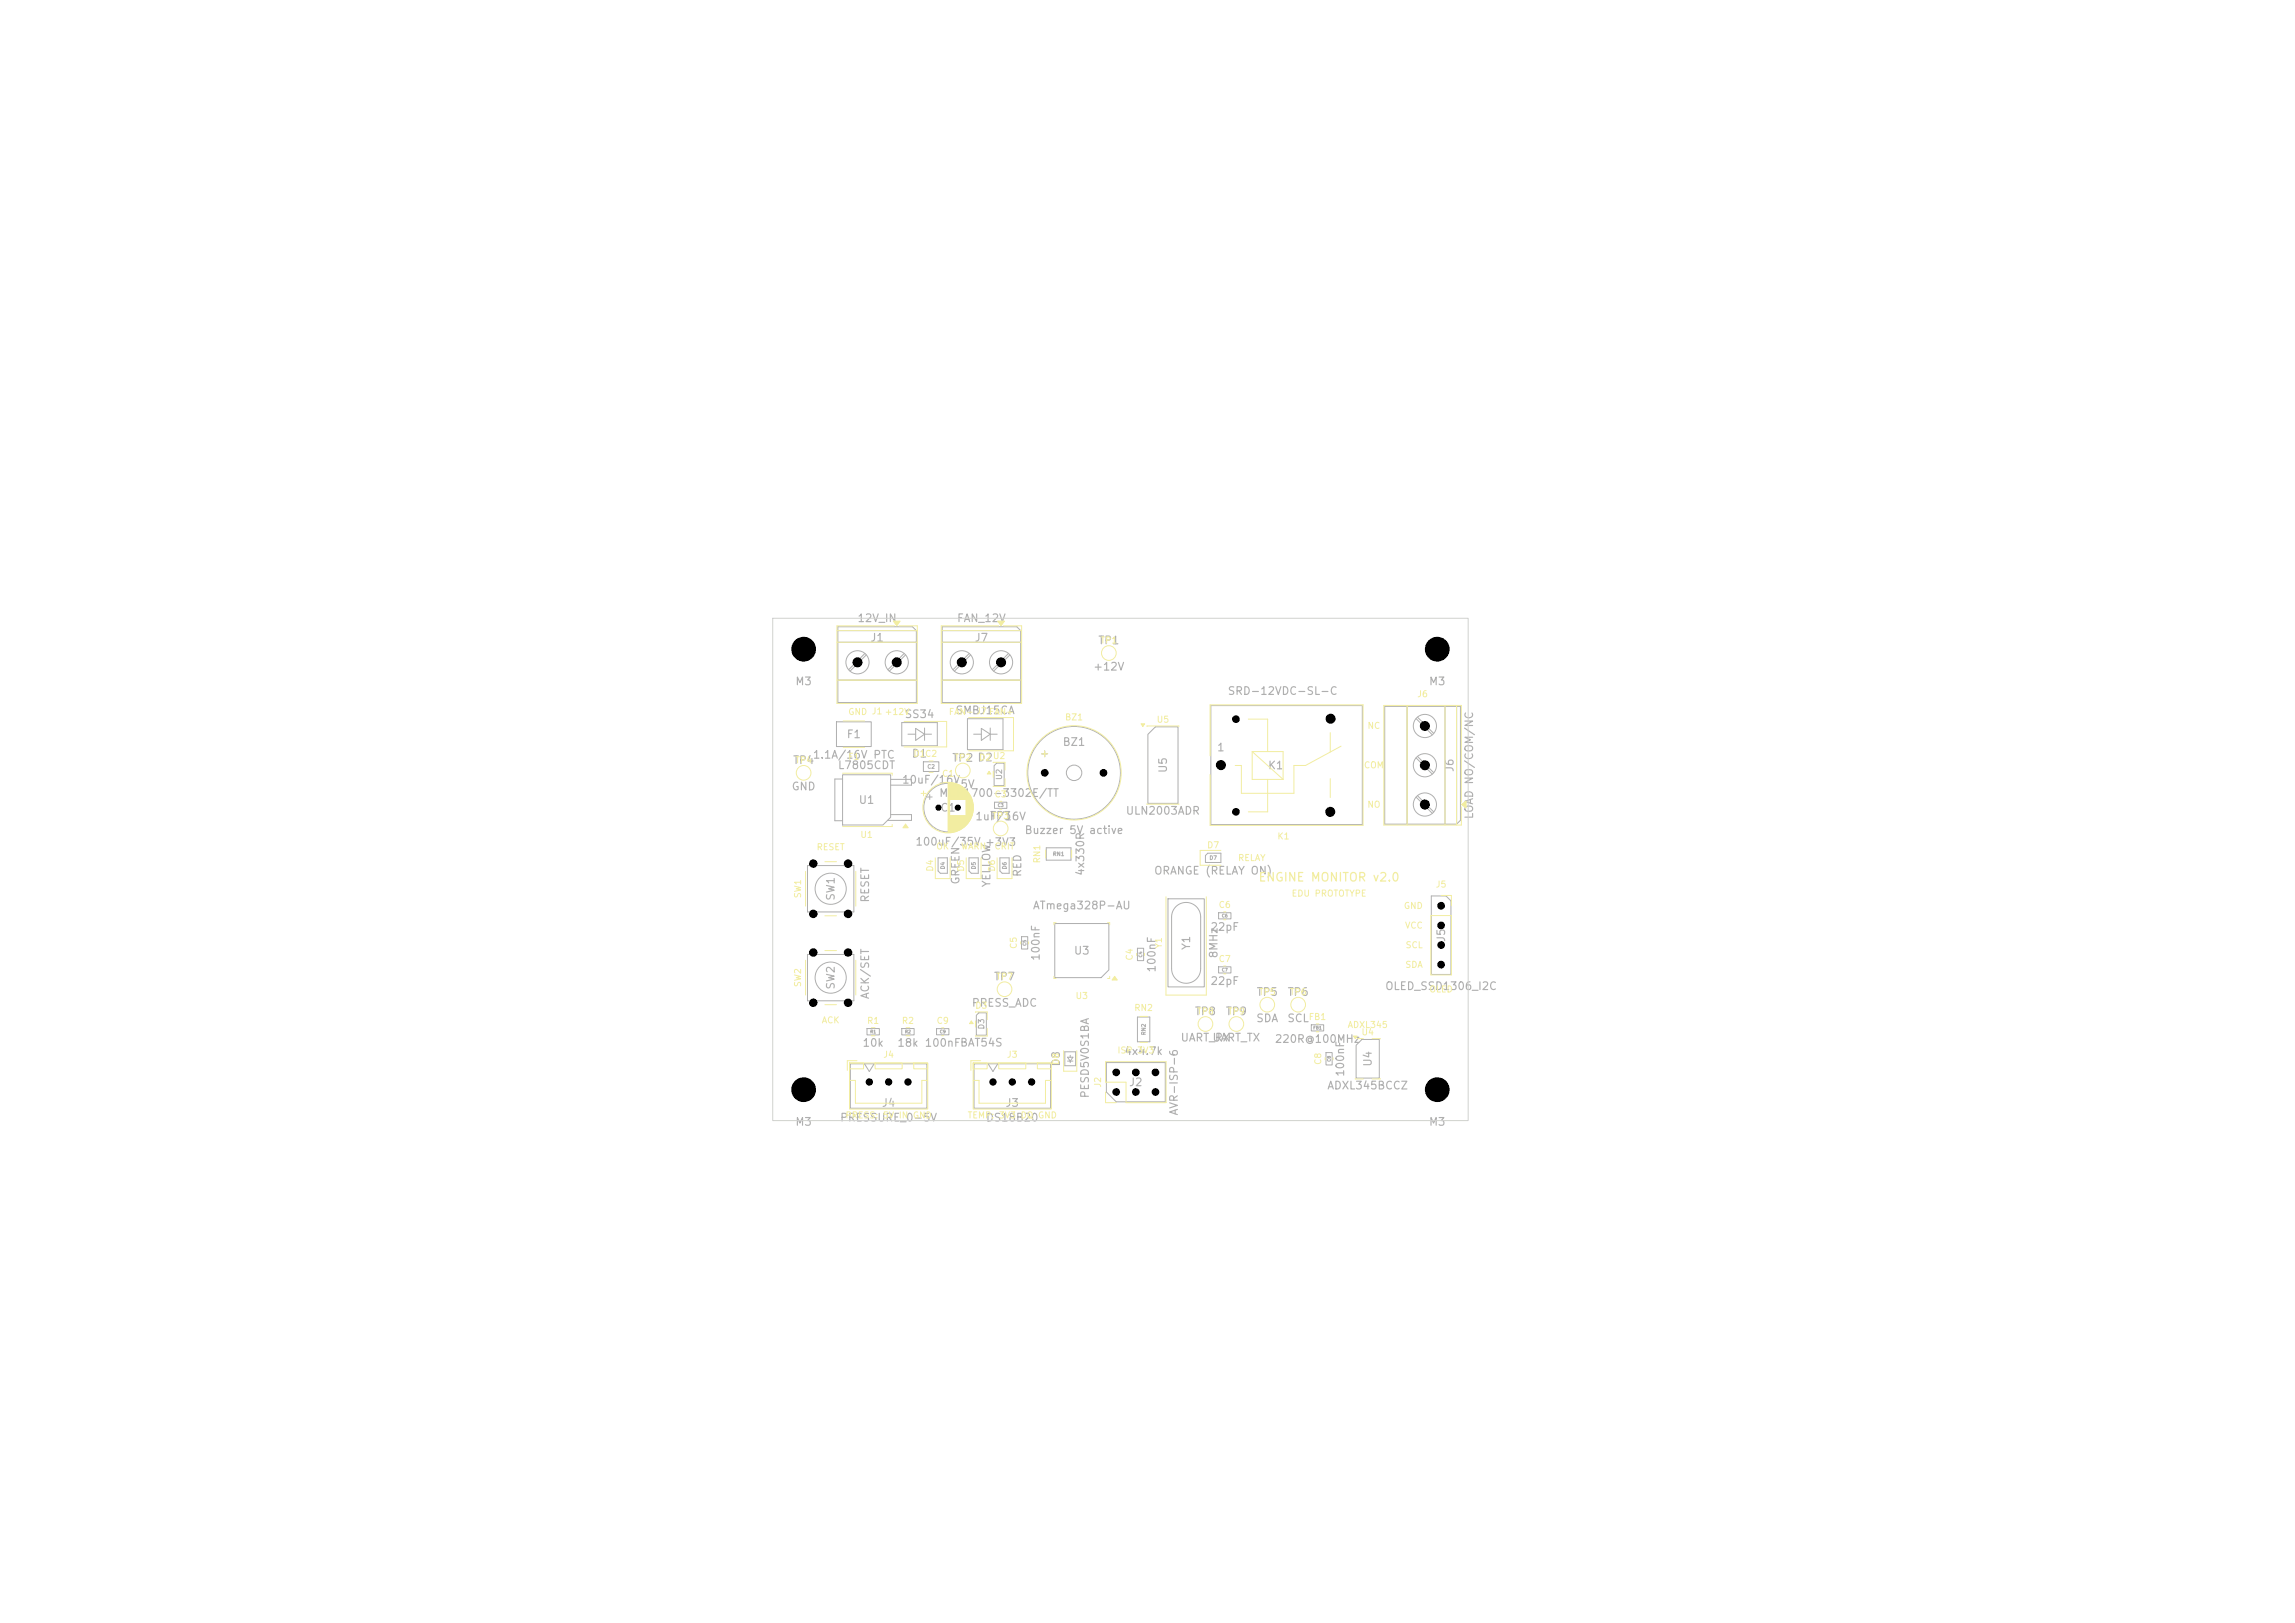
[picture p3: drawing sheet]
<svg xmlns="http://www.w3.org/2000/svg" width="297mm" height="210mm" viewBox="0 0 297 210" stroke-linecap="round" stroke-linejoin="round" font-family="sans-serif">
<defs><g id="words">
<text font-size="1.1" fill="#f2eda1" x="162.8" y="114.3">ENGINE MONITOR v2.0</text>
<g font-size="1" fill="#afafaf">
<text x="110.9" y="80.7">12V_IN</text>
<text x="112.6" y="83.3">J1</text>
<text x="123.8" y="80.7">FAN_12V</text>
<text x="126.1" y="83.3">J7</text>
<text x="142" y="83.6">TP1</text>
<text x="102.9" y="88.9">M3</text>
<text x="141.4" y="87">+12V</text>
<text x="184.9" y="88.9">M3</text>
<text x="109.5" y="95.8">F1</text>
<text x="117" y="93.2">SS34</text>
<text x="123.6" y="92.7">SMBJ15CA</text>
<text x="158.8" y="90.2">SRD-12VDC-SL-C</text>
<text x="102.5" y="99.1">TP4</text>
<text x="105.1" y="98.4">1.1A/16V PTC</text>
<text x="108.4" y="99.8">L7805CDT</text>
<text x="116.7" y="101.6">10uF/16V</text>
<text x="117.9" y="98.3">D1</text>
<text x="123.1" y="98.8">TP2 D2</text>
<text x="134.5" y="98.2">+</text>
<text x="137.4" y="96.8">BZ1</text>
<text x="151.3" y="100.1" transform="rotate(-90 151.3 100.1)">U5</text>
<text x="157.4" y="97.5">1</text>
<text x="164" y="99.8">K1</text>
<text x="188.4" y="100" transform="rotate(-90 188.4 100)">J6</text>
<text x="102.4" y="102.5">GND</text>
<text x="111" y="104.3">U1</text>
<text x="121.5" y="103.4">MCP1700-3302E/TT</text>
<text x="121.6" y="105.3">C1</text>
<text x="123" y="102.2">+5V</text>
<text x="126.1" y="106.4">1uF/16V</text>
<text x="128" y="106.3">TP3</text>
<text x="145.6" y="105.7">ULN2003ADR</text>
<text x="190.9" y="106.1" transform="rotate(-90 190.9 106.1)">LOAD NO/COM/NC</text>
<text x="118.4" y="109.7">100uF/35V +3V3</text>
<text x="132.4" y="113.6" transform="rotate(-90 132.4 113.6)">RED</text>
<text x="132.5" y="108.2">Buzzer 5V active</text>
<text x="140.6" y="113.4" transform="rotate(-90 140.6 113.4)">4x330R</text>
<text x="149.3" y="113.4">ORANGE (RELAY ON)</text>
<text x="108.3" y="116.6" transform="rotate(-90 108.3 116.6)">SW1</text>
<text x="112.7" y="116.9" transform="rotate(-90 112.7 116.9)">RESET</text>
<text x="124.4" y="114.5" transform="rotate(-90 124.4 114.5)">GREEN</text>
<text x="128.4" y="114.9" transform="rotate(-90 128.4 114.9)">YELLOW</text>
<text x="133.6" y="117.9">ATmega328P-AU</text>
<text x="134.8" y="124.4" transform="rotate(-90 134.8 124.4)">100nF</text>
<text x="138.9" y="123.8">U3</text>
<text x="149.8" y="125.9" transform="rotate(-90 149.8 125.9)">100nF</text>
<text x="154.3" y="123" transform="rotate(-90 154.3 123)">Y1</text>
<text x="156.6" y="120.7">22pF</text>
<text x="157.8" y="124.1" transform="rotate(-90 157.8 124.1)">8MHz</text>
<text x="187.3" y="122" transform="rotate(-90 187.3 122)">J5</text>
<text x="108.3" y="128.1" transform="rotate(-90 108.3 128.1)">SW2</text>
<text x="112.7" y="129.4" transform="rotate(-90 112.7 129.4)">ACK/SET</text>
<text x="125.7" y="130.5">PRESS_ADC</text>
<text x="128.5" y="127.1">TP7</text>
<text x="154.5" y="131.6">TP8</text>
<text x="156.6" y="127.7">22pF</text>
<text x="158.5" y="131.6">TP9</text>
<text x="162.5" y="129.1">TP5</text>
<text x="166.5" y="129.1">TP6</text>
<text x="179.2" y="128.3">OLED_SSD1306_I2C</text>
<text x="111.5" y="135.7">10k</text>
<text x="116" y="135.7">18k 100nFBAT54S</text>
<text x="145.4" y="136.8">4x4.7k</text>
<text x="152.7" y="135">UART_RX</text>
<text x="156.8" y="135">UART_TX</text>
<text x="162.5" y="132.5">SDA</text>
<text x="164.9" y="135.2">220R@100MHz</text>
<text x="166.5" y="132.5">SCL</text>
<text x="114" y="143.5">J4</text>
<text x="130" y="143.5">J3</text>
<text x="137.4" y="138.1" transform="rotate(-90 137.4 138.1)">D8</text>
<text x="141.2" y="142.2" transform="rotate(-90 141.2 142.2)">PESD5V0S1BA</text>
<text x="146" y="140.8">J2</text>
<text x="171.7" y="141.2">ADXL345BCCZ</text>
<text x="174.2" y="139.4" transform="rotate(-90 174.2 139.4)">100nF</text>
<text x="177.8" y="138.1" transform="rotate(-90 177.8 138.1)">U4</text>
<text x="102.9" y="145.9">M3</text>
<text x="108.6" y="145.4">PRESSURE_0-5V</text>
<text x="127.5" y="145.4">DS18B20</text>
<text x="152.7" y="144.4" transform="rotate(-90 152.7 144.4)">AVR-ISP-6</text>
<text x="184.9" y="145.9">M3</text>
</g>
<g font-size=".8" fill="#f2eda1">
<text x="109.7" y="92.7">GND J1 +12V</text>
<text x="122.7" y="92.7">FAN- J7 FAN+</text>
<text x="137.8" y="93.4">BZ1</text>
<text x="149.6" y="93.7">U5</text>
<text x="176.9" y="94.5">NC</text>
<text x="183.3" y="90.4">J6</text>
<text x="109.7" y="98.5">F1</text>
<text x="118.1" y="98.1">D1C2</text>
<text x="121.8" y="100.7">C1</text>
<text x="123.4" y="98.6">TP2</text>
<text x="126.6" y="98.6">D2</text>
<text x="128.4" y="98.4">U2</text>
<text x="176.4" y="99.6">COM</text>
<text x="128.6" y="103.4">C3</text>
<text x="176.9" y="104.7">NO</text>
<text x="105.6" y="110.2">RESET</text>
<text x="111.3" y="108.6">U1</text>
<text x="121" y="112.9" transform="rotate(-90 121 112.9)">D4</text>
<text x="121.1" y="110.1">OK</text>
<text x="124.3" y="110.1">WARN</text>
<text x="125" y="112.9" transform="rotate(-90 125 112.9)">D5</text>
<text x="128.6" y="110.1">CRIT</text>
<text x="129" y="112.9" transform="rotate(-90 129 112.9)">D6</text>
<text x="134.8" y="111.8" transform="rotate(-90 134.8 111.8)">RN1</text>
<text x="156.1" y="110">D7</text>
<text x="160.1" y="111.6">RELAY</text>
<text x="165.2" y="108.8">K1</text>
<text x="103.9" y="116.3" transform="rotate(-90 103.9 116.3)">SW1</text>
<text x="157.6" y="117.7">C6</text>
<text x="167.1" y="116.2">EDU PROTOTYPE</text>
<text x="181.6" y="117.8">GND</text>
<text x="185.7" y="115">J5</text>
<text x="131.8" y="122.9" transform="rotate(-90 131.8 122.9)">C5</text>
<text x="146.8" y="124.4" transform="rotate(-90 146.8 124.4)">C4</text>
<text x="150.6" y="122.8" transform="rotate(-90 150.6 122.8)">Y1</text>
<text x="157.6" y="124.7">C7</text>
<text x="181.8" y="120.3">VCC</text>
<text x="181.8" y="125.4">SDA</text>
<text x="181.8" y="122.9">SCL</text>
<text x="103.9" y="127.8" transform="rotate(-90 103.9 127.8)">SW2</text>
<text x="126.1" y="130.7">D3</text>
<text x="139.1" y="129.5">U3</text>
<text x="146.7" y="131">RN2</text>
<text x="184.9" y="128.6">OLED</text>
<text x="106.3" y="132.6">ACK</text>
<text x="112.1" y="132.7">R1</text>
<text x="114.2" y="137.1">J4</text>
<text x="116.6" y="132.7">R2</text>
<text x="121.1" y="132.7">C9</text>
<text x="130.2" y="137.1">J3</text>
<text x="144.5" y="136.5">ISP 3V3</text>
<text x="169.3" y="132.2">FB1</text>
<text x="171.2" y="137.9" transform="rotate(-90 171.2 137.9)">C8</text>
<text x="174.3" y="133.2">ADXL345</text>
<text x="176.1" y="134.2">U4</text>
<text x="142.7" y="140.8" transform="rotate(-90 142.7 140.8)">J2</text>
<text x="109.3" y="144.9">PRESS: 5V IN GND</text>
<text x="125.1" y="144.9">TEMP: 3V3 DQ GND</text>
</g>
<g font-size=".7" fill="#afafaf">
<text x="129.8" y="101" transform="rotate(-90 129.8 101)">U2</text>
<text x="127.5" y="133.3" transform="rotate(-90 127.5 133.3)">D3</text>
</g>
<g font-size=".5" fill="#afafaf">
<text x="120" y="99.6">C2</text>
<text x="122.4" y="112.5" transform="rotate(-90 122.4 112.5)">D4</text>
<text x="126.4" y="112.5" transform="rotate(-90 126.4 112.5)">D5</text>
<text x="130.4" y="112.5" transform="rotate(-90 130.4 112.5)">D6</text>
<text x="136.2" y="110.9">RN1</text>
<text x="156.5" y="111.4">D7</text>
<text x="148.4" y="134" transform="rotate(-90 148.4 134)">RN2</text>
</g>
<g font-size=".4" fill="#afafaf">
<text x="129.1" y="104.5">C3</text>
<text x="158.1" y="118.8">C6</text>
<text x="132.9" y="122.4" transform="rotate(-90 132.9 122.4)">C5</text>
<text x="147.9" y="123.9" transform="rotate(-90 147.9 123.9)">C4</text>
<text x="158.1" y="125.8">C7</text>
<text x="112.6" y="133.8">R1</text>
<text x="117.1" y="133.8">R2</text>
<text x="121.6" y="133.8">C9</text>
<text x="169.9" y="133.3">FB1</text>
<text x="172.3" y="137.4" transform="rotate(-90 172.3 137.4)">C8</text>
</g>
</g></defs>
<g fill="none" stroke="#afafaf" stroke-width=".13">
<path d="M108.2 93.4h4.6v3.2h-4.6zM108.4 81.1h9.7l.5 .5v9.3h-10.2zM108.4 81.6h10.2M108.4 83.1h10.2M108.4 88h10.2M111.9 84.6l-2.1 2.1M112.1 84.7l-2.1 2.1M116.7 93.5h4.6v3h-4.6zM117 84.6l-2.1 2.1M117.2 84.7l-2.1 2.1M117.5 95h1M118.5 94.2l1.1 .8-1.1 .8z"/>
<path d="M119.5 98.6h2v1.2h-2zM119.6 95h1M119.6 94.2v1.6M121.9 81.1h9.7l.5 .5v9.3h-10.2zM121.9 81.6h10.2M121.9 83.1h10.2M121.9 88h10.2M125.2 93h4.6v4h-4.6zM125.4 84.6l-2.1 2.1M125.6 84.7l-2.1 2.1M126 95h1M127 94.2l1.1 .8-1.1 .8z"/>
<path d="M128.1 95h1M128.1 94.2v1.6M128.6 99.1l.4-.3h.9v2.9h-1.3zM130.5 84.6l-2.1 2.1M130.7 84.7l-2.1 2.1M148.6 95l.9-.9h3v9.9h-3.9zM156.7 91.3h19.6v15.4h-19.6zM179.2 91.4h9.8v14.7l-.5 .5h-9.3zM182.1 91.4v15.2M183.3 93l2.1 2.1M183.3 98.1l2.1 2.1M183.4 92.8l2.1 2.1"/>
<path d="M183.4 97.9l2.1 2.1M187 91.4v15.2M188.5 91.4v15.2M104.5 112h6v6h-6zM109 100.2h6.3v5.6l-1 1h-5.3zM109 100.8h-1v5.4h1M115.3 105.4h2.7v.8h-3.1M115.3 100.8h2.7v.8h-2.7M120 103.1h.6M120.3 102.8v.6M121.4 111h1.2v2h-.9l-.3-.3zM125.4 111h1.2v2h-.9l-.3-.3z"/>
<path d="M128.7 103.8h1.6v.8h-1.6zM129.4 111h1.2v2h-.9l-.3-.3zM135.4 109.7h3.2v1.6h-3.2zM136.5 119.5h7v6l-1 1h-6zM151.2 116.3h4.7v11.4h-4.7zM152.2 117.3a1.88 1.88 0 0 1 2-.4 1.88 1.88 0 0 1 1.2 1.8v6.7a1.88 1.88 0 0 1-1.9 1.8 1.88 1.88 0 0 1-1.9-1.8v-6.7a1.88 1.88 0 0 1 .6-1.4zM156.3 110.4h1.7v1.2h-2v-.9zM157.7 118.1h1.6v.8h-1.6zM183.3 103.1l2.1 2.1M183.4 103l2.1 2.1M185.2 115.9h1.9l.7 .7v9.5h-2.6zM104.5 123.5h6v6h-6z"/>
<path d="M110.1 137.6h9.8v5.8h-9.8zM111.9 137.7l.6 1 .6-1M112.2 133.1h1.6v.8h-1.6zM116.7 133.1h1.6v.8h-1.6zM121.2 133.1h1.6v.8h-1.6zM126.1 137.6h9.8v5.8h-9.8zM126.7 131.1h.9v2.8h-1.2v-2.5zM127.9 137.7l.6 1 .6-1M132.2 121.2h.8v1.6h-.8zM137.8 136.1h1.4v1.8h-1.4zM138.2 136.8h.7l-.4 .5zM138.2 137.3h.7"/>
<path d="M138.5 136.6v.2M138.5 137.3v.2M143.2 137.5h7.6v5.1h-6.4l-1.2-1.3zM147.2 131.6h1.6v3.2h-1.6zM147.2 122.7h.8v1.6h-.8zM157.7 125.1h1.6v.8h-1.6zM169.7 132.6h1.6v.8h-1.6zM171.6 136.2h.8v1.6h-.8zM175.5 135.2l.8-.7h2.2v5h-3z"/>
<circle cx="111" cy="85.7" r="1.5"/>
<circle cx="116" cy="85.7" r="1.5"/>
<circle cx="124.5" cy="85.7" r="1.5"/>
<circle cx="129.5" cy="85.7" r="1.5"/>
<circle cx="139" cy="100" r="6"/>
<circle cx="139" cy="100" r="1"/>
<circle cx="184.4" cy="93.9" r="1.5"/>
<circle cx="184.4" cy="99" r="1.5"/>
<circle cx="107.5" cy="115" r="2.02"/>
<circle cx="122.7" cy="104.5" r="3.1"/>
<circle cx="184.4" cy="104.1" r="1.5"/>
<circle cx="107.5" cy="126.5" r="2.02"/>
</g>
<path d="M100 80h90v65h-90z" fill="none" stroke="#d0d2cd" stroke-width=".13"/>
<path d="M120.2 98.5h.6M120.2 99.9h.6M109 100.1h6.5v.2M115.5 106.7v.3h-6.5M117.2 106.6l.3 .5h-.7z" fill="none" stroke="#f2eda1" stroke-width=".13"/>
<path d="M117.2 106.6l.3 .5h-.7z" fill="#f2eda1"/>
<g fill="none" stroke="#f2eda1" stroke-width=".13">
<path d="M125.3 92.9h5.9v4.3h-5.9M147.7 93.7h.4l-.2 .3zM148.4 94h4.2M135.3 110v1M138.7 110v1M148.4 104h4.2M185.2 118.5h2.6v7.7h-2.6zM186.5 115.9h1.3v1.3M112.8 133h.4M112.8 134h.4M125.9 137.5h10.2v6h-10.2zM125.9 137.5h1.9v.8h-1.9z"/>
<path d="M125.9 139.8h.8v3h8.6v-3h.7M126.9 137.3h-1.3v1.2M129.2 137.5h3.6v.8h-3.6zM134.2 137.5h1.9v.8h-1.9z"/>
<circle cx="139" cy="100" r="6.1"/>
<circle cx="129.5" cy="107.2" r=".95"/>
<circle cx="156" cy="132.5" r=".95"/>
<circle cx="164" cy="130" r=".95"/>
<circle cx="168" cy="130" r=".95"/>
</g>
<path d="M147.7 93.7h.4l-.2 .3z" fill="#f2eda1"/>
<g fill="none" stroke="#f2eda1" stroke-width=".13">
<path d="M117 93.4h5.5v3.3h-5.5M119.2 102.7h.6M119.5 102.3v.7M121 111v2.7h2v-2.7M122.7 101.3v6.4M122.8 101.3v6.4M122.9 101.3v6.4M122.9 101.3v2.2M122.9 105.5v2.2M123 101.3v2.2M123 105.5v2.2M123.1 101.3v2.2"/>
<path d="M123.1 105.5v2.2M123.2 101.3v2.2M123.2 105.5v2.2M123.3 101.3v2.2M123.3 105.5v2.2M123.4 101.3v2.2M123.4 105.5v2.2M123.4 101.4v2.1M123.5 101.4v2.1M123.5 105.5v2.1M123.6 101.4v2.1M123.6 105.5v2.1"/>
<path d="M123.7 101.4v2.1M123.7 105.5v2.1M123.8 101.5v2M123.8 105.5v2M123.9 101.5v2M123.9 105.5v2M124 101.5v2M124 105.5v2M124.1 101.6v1.9M124.1 105.5v1.9M124.2 101.6v1.9M124.2 105.5v1.9"/>
<path d="M124.3 101.7v1.8M124.3 105.5v1.8M124.4 101.7v1.8M124.4 105.5v1.8M124.4 101.8v1.7M124.4 105.5v1.7M124.5 101.8v1.7M124.5 105.5v1.7M124.6 101.9v1.6M124.6 105.5v1.6M124.7 101.9v1.6M124.7 105.5v1.6"/>
<path d="M124.7 102v1.5M124.7 105.5v1.5M124.8 102v1.5M124.8 105.5v1.5M124.8 102.1v1.4M124.9 102.1v1.4M124.9 105.5v1.4M124.9 102.2v1.3M124.9 105.5v1.3M125 102.2v1.3M125 105.5v1.3M125 102.2v4.6"/>
<path d="M125.1 102.3v4.4M125.1 102.4v4.2M125.2 102.4v4.2M125.2 102.5v4M125.3 102.5v4M125.3 102.6v3.8M125.4 102.7v3.6M125.5 102.8v3.4M125.5 102.9v3.2M125.6 103v3M125.6 103.1v2.8M125.7 103.2v2.7"/>
<path d="M125.7 103.2v2.6M125.7 103.3v2.4M125.8 103.4v2.2M125.8 103.6v1.8M125.9 103.7v1.6M125.9 103.9v1.2M125.9 104.1v.8M129 111v2.7h2v-2.7M129.4 103.7h.2M129.4 104.7h.2M150.9 116v12.8h5.2v-12.8M158.4 118h.2"/>
<path d="M158.4 119h.2M104.3 124.3v4.5M106.7 130h1.5M106.7 123h1.5M110.8 124.3v4.5M117.3 133h.4M117.3 134h.4M132.1 121.9v.2M133.1 121.9v.2M137.6 136v2.6h1.7v-2.6M147.5 131.5h1M147.5 134.9h1"/>
<path d="M175.2 134.1h.4l-.2 .3zM175.4 139.6h1M175.7 134.4h.7M177.6 134.4h1M178.6 139.6h-1"/>
<circle cx="104" cy="100" r=".95"/>
<circle cx="143.5" cy="84.5" r=".95"/>
<circle cx="122.7" cy="104.5" r="3.3"/>
<circle cx="160" cy="132.5" r=".95"/>
</g>
<path d="M175.2 134.1h.4l-.2 .3z" fill="#f2eda1"/>
<g fill="none" stroke="#f2eda1" stroke-width=".13">
<path d="M108.3 81.6h10.4M108.3 83.1h10.4M108.3 88h10.4M115.6 80.4h.9l-.4 .6zM115.8 81h-7.5v10h10.4v-10h-2.4M156.6 97.8v-6.6h19.8v15.6h-19.8v-6.6M161.5 93.1h2.5v4.2M162 97.3h4v3.6M162 97.3v3.6h4M162 97.3l4 3.6M172.2 94.8v2.5M173.6 96.6l-4.6 2.5h-1.6v3.6h-6.8v-3.6h-.8"/>
<path d="M164 100.9v4.2h-2.5M172.2 100.8v2.4"/>
</g>
<path d="M115.6 80.4h.9l-.4 .6z" fill="#f2eda1"/>
<path d="M125.7 132.1l.2 .4h-.4zM126.2 131l1.6-.1v1M126.2 132.1v.8M127.8 133.1v1l-1.6-.1" fill="none" stroke="#f2eda1" stroke-width=".13"/>
<path d="M125.7 132.1l.2 .4h-.4z" fill="#f2eda1"/>
<g fill="none" stroke="#f2eda1" stroke-width=".13">
<path d="M128 99.8l.2 .3h-.4zM128.5 98.7l1.6-.1v1M128.5 99.8v.8M130.1 100.8v1l-1.6-.1M171.5 136.9v.2M172.5 136.9v.2"/>
<circle cx="130" cy="128" r=".95"/>
</g>
<path d="M128 99.8l.2 .3h-.4z" fill="#f2eda1"/>
<g fill="none" stroke="#f2eda1" stroke-width=".13">
<path d="M182.1 91.3v15.5M187 91.3v15.5M188.5 91.3v15.5M104.3 112.8v4.5M106.7 118.5h1.5M106.7 111.5h1.5M110.8 112.8v4.5M189.1 103.8v-12.5h-10v15.5h10v-2.4M189.1 104.1l.6-.4v.8zM109.9 137.5h10.2v6h-10.2zM109.9 137.5h1.9v.8h-1.9zM110 139.8h.7v3h8.6v-3h.8"/>
<path d="M110.9 137.3h-1.2v1.2M113.2 137.5h3.6v.8h-3.6zM118.2 137.5h1.9v.8h-1.9zM158.4 125h.2M158.4 126h.2"/>
<circle cx="124.6" cy="99.7" r=".95"/>
</g>
<path d="M189.1 104.1l.6-.4v.8z" fill="#f2eda1"/>
<path d="M136.7 119.4h-.3v.3M143.3 119.4h.3v.3M136.4 126.3v.3h.3M143.6 126.3v.3h-.3M144.2 126.3l.4 .5h-.7z" fill="none" stroke="#f2eda1" stroke-width=".13"/>
<path d="M144.2 126.3l.4 .5h-.7z" fill="#f2eda1"/>
<g fill="none" stroke="#f2eda1" stroke-width=".13">
<path d="M109.1 93.3h2.8M109.1 96.7h2.8M121.8 81.6h10.4M121.8 83.1h10.4M121.8 88h10.4M129.1 80.4h.9l-.5 .6zM129.3 81h-7.5v10h10.4v-10h-2.4M125 111v2.7h2v-2.7M158 110h-2.7v2h2.7M121.9 133h.2M121.9 134h.2M147.1 123.4v.2"/>
<path d="M148.1 123.4v.2M170.3 132.5h.4M170.3 133.5h.4"/>
</g>
<path d="M129.1 80.4h.9l-.5 .6z" fill="#f2eda1"/>
<path d="M143.1 137.4h7.8v5.3h-5.2v-2.7h-2.6zM143.1 141.3v1.4h1.3" fill="none" stroke="#f2eda1" stroke-width=".13"/>
<g fill="#000">
<circle cx="104" cy="84" r="1.6"/>
<circle cx="111" cy="85.7" r=".65"/>
<circle cx="116.1" cy="85.7" r=".65"/>
<circle cx="124.5" cy="85.7" r=".65"/>
<circle cx="129.5" cy="85.7" r=".65"/>
<circle cx="135.2" cy="100" r=".5"/>
<circle cx="142.8" cy="100" r=".5"/>
<circle cx="158" cy="99" r=".65"/>
<circle cx="160" cy="93" r=".5"/>
<circle cx="172.2" cy="93" r=".65"/>
<circle cx="184.4" cy="99" r=".65"/>
<circle cx="184.4" cy="93.9" r=".65"/>
<circle cx="186" cy="84" r="1.6"/>
<circle cx="105.3" cy="111.7" r=".55"/>
<circle cx="105.3" cy="118.3" r=".55"/>
<circle cx="109.7" cy="111.7" r=".55"/>
<circle cx="109.7" cy="118.3" r=".55"/>
<circle cx="121.5" cy="104.5" r=".4"/>
<circle cx="123.9" cy="104.5" r=".4"/>
<circle cx="160" cy="105" r=".5"/>
<circle cx="172.1" cy="105" r=".65"/>
<circle cx="184.4" cy="104.1" r=".65"/>
<circle cx="186.5" cy="119.7" r=".5"/>
<circle cx="186.5" cy="117.2" r=".5"/>
<circle cx="105.3" cy="123.3" r=".55"/>
<circle cx="105.3" cy="129.7" r=".55"/>
<circle cx="109.7" cy="123.3" r=".55"/>
<circle cx="109.7" cy="129.7" r=".55"/>
<circle cx="112.5" cy="140" r=".47"/>
<circle cx="115" cy="140" r=".47"/>
<circle cx="117.5" cy="140" r=".47"/>
<circle cx="128.5" cy="140" r=".48"/>
<circle cx="131" cy="140" r=".47"/>
<circle cx="133.5" cy="140" r=".48"/>
<circle cx="144.4" cy="138.8" r=".5"/>
<circle cx="147" cy="138.8" r=".5"/>
<circle cx="149.5" cy="138.8" r=".5"/>
<circle cx="186.5" cy="122.3" r=".5"/>
<circle cx="186.5" cy="124.8" r=".5"/>
<circle cx="104" cy="141" r="1.6"/>
<circle cx="144.4" cy="141.3" r=".5"/>
<circle cx="147" cy="141.3" r=".5"/>
<circle cx="149.5" cy="141.3" r=".5"/>
<circle cx="186" cy="141" r="1.6"/>
</g>
<use href="#words"/>
</svg>
